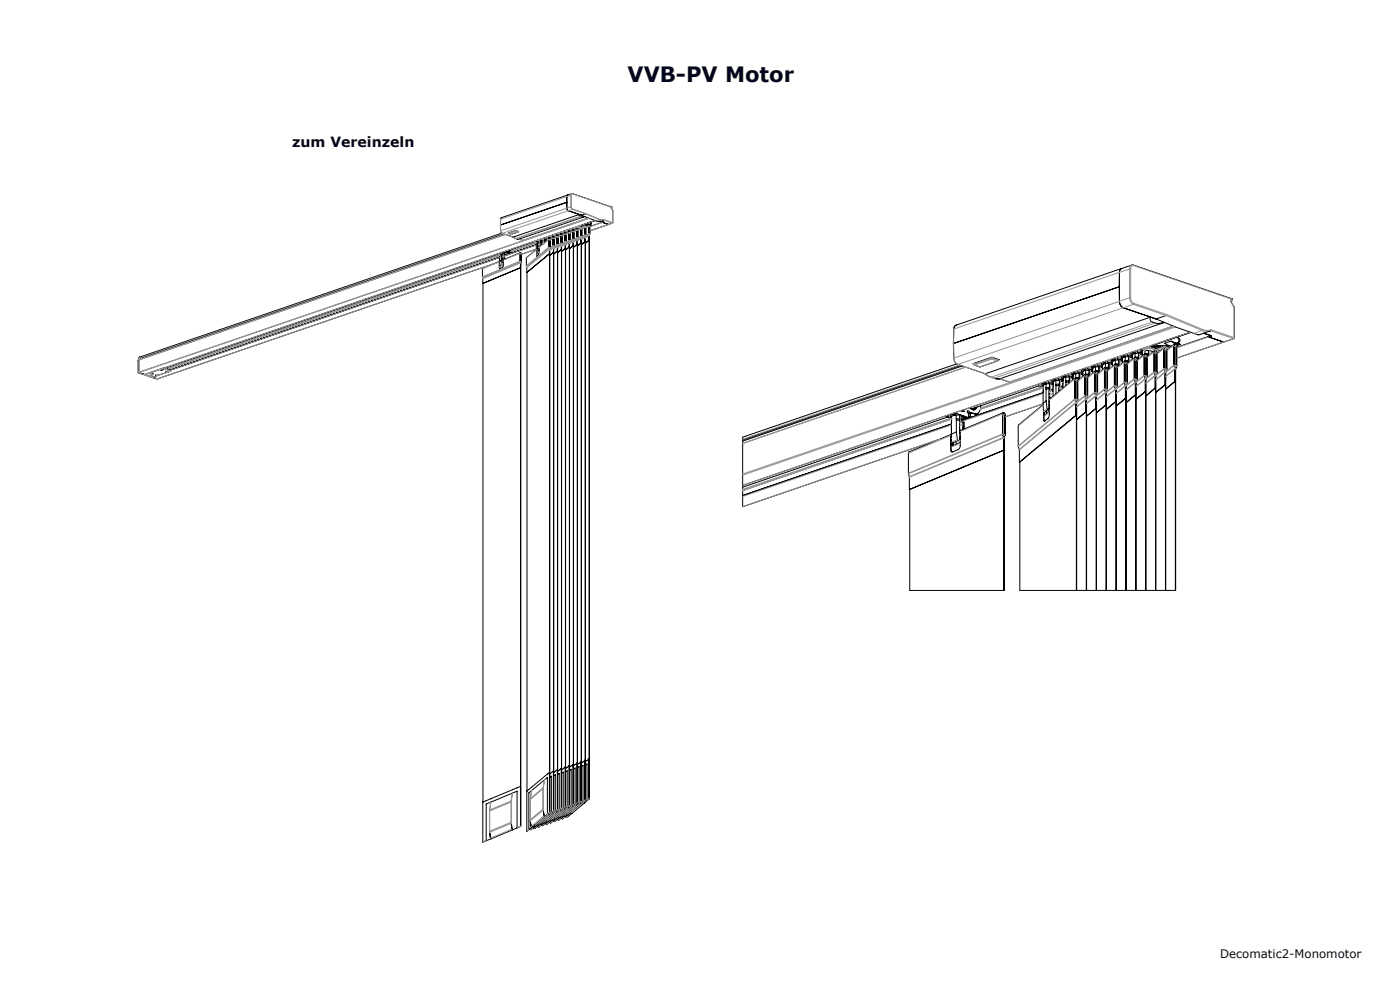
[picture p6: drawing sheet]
<svg xmlns="http://www.w3.org/2000/svg" width="420mm" height="297mm" viewBox="0 0 420 297" stroke-linecap="round" stroke-linejoin="round" font-family="sans-serif">
<defs><g id="words">
<text font-size="6.3" fill="#03061f" x="188.3" y="24.5">VVB-PV Motor</text>
<text font-size="4.2" fill="#03061f" x="87.7" y="44.1">zum Vereinzeln</text>
<text font-size="3.5" fill="#03061f" x="366" y="287.2">Decomatic2-Monomotor</text>
</g></defs>
<g fill="none" stroke="#000" stroke-width=".3">
<path d="M148.3 79l-101.2 34.6-5.6-1.9v-3.8M149.3 76.1v.1M149.4 76.2h-.1M149.4 76.1h.1M149.4 76.2h.1M149.4 76.2h.2M149.4 76.3l-99.3 33.9M149.6 76v.1M149.6 76.1l.1 .1M149.7 76.2h.1M149.9 78.4l.1 2M149.9 78.4h.1"/>
<path d="M149.9 78.8v.1M149.9 76.3v-.1v2.2M149.9 76.5l-99.2 34M150 75.8v.1M150 75.9l.2 .1M150 75.9l-.4 .2M150.1 79.3v.4M150.1 67.5l.1 1.8 .2 .5 3.5 1.3M150.2 67.4h.1M150.1 67.5h.1M150.2 75.8v.2M150.3 75.8h.1"/>
<path d="M150.3 75.9h.2l-.3 .1M150.3 75.8v.1M150.4 65.2l-.2 .5-.1 1.8M150.5 65.2l-.3 .5M150.5 76.5h.4v.1M150.5 76v.5M150.5 76.5v.1M150.5 75.8h-.2M150.5 75.8l1.5 .5M150.5 75.7v.1M150.5 78.1l-5.7 2.4v4.4M150.5 78.1l.1 .9h.2"/>
<path d="M150.5 76.6h.4M150.5 76.6v1.5M150.5 79.2v.3M150.5 69.9l-108.8 37.2v.2M150.9 79h-.1M150.9 76.6v2.4M150.9 78h.1M150.9 79h.1M150.9 77.7l.1 .2M150.9 76v.7l.4 .1M150.9 78.5h.1M150.9 79.3l-1.1 .6"/>
<path d="M150.9 78.9v.1M150.9 78.9h.1M151 76.8l-.1 2.2M151 76.7h.1M151 76.7v.1M151 70.1l-109.1 37.3M151 76.8h.1M151 76.8l.3 .2-.1 .7M151.1 75.5l.3 .1M151.1 76.2l-.5-.2-.6 .1-.1 .3-.6-.2M151.1 76.2v.6l9.8-3.4-9.2 3.1M151.2 75.4l-.1 .1"/>
<path d="M151.2 75.5h-.1M151.2 75.5l.2 .1M151.2 70.1l-109.3 37.4M151.2 75.4l.2 .2M151.2 75.4h.1M151.2 77.7v.1M151.2 77.7h.1M151.2 76.6l-.1 .1M151.3 76.8l.1 .9M151.4 76.2l-.3 .2M151.4 76.2l-.3 .3M151.4 76.2h-.3"/>
<path d="M151.4 77.6v.1M151.4 77.7h.1M151.6 76.3l.1 .2M151.6 76.3h.1M151.7 76.5l-.6 .1M151.7 76.3v.2M151.7 76.4h.1M151.7 76.3l.3 .1M152 76.3v.1M152 75.8v.1M152 75.9h.1M152 75.8h.1"/>
<path d="M152.1 75.9v.4l-.1-.2M152.1 75.9h-.1M152.2 75.8l-.1 .2M152.6 69.8v.1M152.6 75.4h-.1M152.7 75.3l-.1 .1M152.8 75.1l-.6 .2M152.8 75.9h-.8M152.8 75.1l-.3 .3M152.9 75.9l-.9-.2v.7M152.9 75.9h-.1M153 75.1a.46 .46 0 0 1-.4 .3 .46 .46 0 0 1-.5-.3h.6"/>
<path d="M153 75.9h-.1M153.4 74.9l-.1 .7-.4 .3M153.9 71.1l.7 .4 1.1 .2M153.9 71.1h.1M153.9 71.1l19.9-6.8v.4l.2 .2h1.4l-19.7 6.8M155 71.6l.7 .1M155.5 69.4l-2.2 .8-.7-.3M155.5 69.4l-.8-.3-2.1 .8M155.5 69.3v.1M155.7 71.7h.1M156.1 75.7l-5.1 2.2-.1 2-1 .5-.1-2.1 .1 1.1 .9-.3M156.1 78.8l.1 168.8"/>
<path d="M156.2 78.7v.1M156.3 78.4l-.1 .4M156.3 78.4h.1M156.3 76l-.2-.2 .1 2.9M156.3 76v2.4M156.3 76l-.2-.2v2.9M156.3 78.4l-.1 169.2M160.3 72.3v.2M160.4 72.5l-8.1 2.8M160.6 72.3l-.3 .2M160.6 72.2v.1M160.9 74.6l.1 1.1"/>
<path d="M160.9 74.7l-4.6 1.5M160.9 74.8l-3 2.5 .1 4.4M160.9 72.7l-7.5 2.6M160.9 72.4v.2M160.9 72.4v2.2M161 75.7l.1 1M161 72.4h-.1M161 75.7l.1 1.1M161 72.1v.1M161 72.2l-.4 .1M161 72.2h.2M161.2 72v.2"/>
<path d="M161.2 72.3v.5M161.2 72.8v.1M161.2 74.3l.2 .9 .2 .1M161.2 72.9v1.4M161.2 74.3l-.3 .3M161.3 75.5v.4M161.3 75.5v.3M161.3 72v.1M161.4 72.1h.1M161.4 72.1l-.2 .1M161.4 71.9v.2M161.5 72.1l.6 .2"/>
<path d="M161.5 71.9v.2M161.6 75.3l-.6 .4M161.6 72.9v3.2l-.5 .6M161.6 75.2v.1M161.6 72.9h-.4M161.6 73.4l.1 .2M161.6 74.8h.1M161.6 74l.1 .1M161.6 73.8h.1M161.6 75.6l-.6 .6M161.6 75.4v.2M161.6 75.2h.1"/>
<path d="M161.6 74.2h.1M161.6 72.7l-.4 .1M161.6 72.3v.4M161.6 72.7v.2M161.7 73.8l.1 .2M161.7 72.3v.8M161.7 74.1l-.1 .1M161.7 73.1l-.1 .1M161.7 73.1h.1M161.8 72.9l.3 .1M161.8 71.9l-.3 .2M161.8 71.8v.1"/>
<path d="M161.8 73.1h.1M161.8 73.1l.3 .1M161.9 72.3v.1M161.9 72.3h.1M161.9 72.4h.2M162 72.3a.73 .73 0 0 0-1.1 .4l-.6-.2M162 72.3l-.1 .1M162.1 72v.2M162.2 72l-.1 1.8M162.2 71.7v.1M162.2 71.8l-.4 .1M162.2 71.8h.1"/>
<path d="M162.3 71.6v.2M162.4 71.9v.4M162.4 72.3v.2M162.4 72.5v1M162.5 71.6v.1M162.5 71.7l.1 .1M162.6 71.8h-.3M162.6 71.8h.1M162.6 71.7h-.1M162.6 71.7h.1M162.6 71.5v.2M162.7 71.5v.2"/>
<path d="M162.8 72.5h-.4M162.8 72.5v.7M162.8 73l.1 .1M162.8 72.3h-.4M162.8 71.8v.5M162.8 72.3v.2M162.9 71.8v.8M162.9 72.5h.1M162.9 72.6l-.1 .2M162.9 72.6h.1M162.9 72.5l.4 .1M163 71.5l-.3 .2"/>
<path d="M163 71.4v.1M163 72.6h.1M163 72.6l.3 .2M163.1 71.9h.1M163.1 71.9l.2 .1M163.1 71.9l-1 .1v.2M163.2 71.9h-.1M163.3 71.7v1.1M163.3 71.6v.2M163.3 71.6v.1M163.4 71.5l-.1 .1M163.4 71.3v.1"/>
<path d="M163.4 71.4l-.4 .1M163.4 71.4h.1M163.5 71.2v.2M163.6 71.9h.4v.2M163.6 71.5v.4M163.6 71.9v.2M163.6 72.1v.4M163.7 71.2v.1M163.7 71.3h.1M163.7 71.3l-.2 .1M163.8 71.3h-.1M163.8 71.3h.1"/>
<path d="M163.8 71.1v.2M163.9 71.3l.6 .2M163.9 71.1v.2M164 72.1h-.4M164 72.1v.1M164 71.2l-.1 .1M164.1 71.2h.1M164.1 71.4v.7M164.2 71.1l-.1 .1M164.2 71v.1M164.2 71.5h.1M164.3 71.5l.2 .1"/>
<path d="M164.3 71.5h.1a.73 .73 0 0 0-1.1 .3l-.6-.1M164.5 71.2v.6M164.6 71.1l-.1 .1M164.6 71l-.4 .1M164.6 71h.1M164.6 70.9v.1M164.7 71.7l.2 2.9M164.7 71.7l.2-.2 .2 .2v2.4M164.7 70.8v.2M164.7 71.7l.1 2.6M164.7 71.7h.3v2.4M164.8 71.1l-.1 .5-3 2.5"/>
<path d="M164.8 74.6l.1 168.8M164.8 76h.1M164.8 76l-6.8 5.7M164.8 71.5h.4v.2M164.9 76l-6.8 5.7M164.9 74.5v.1M164.9 70.7v.2M164.9 74.6v168.8M164.9 70.9l.1 .1M164.9 74.5h.1M165 71h-.3M165 71h.1"/>
<path d="M165 74.2l-.1 .3M165 70.9h-.1M165 70.7v.2M165 70.9h.1M165 74.1h.1M165.1 74.1h.1M165.1 70.7v.2M165.1 70.9l.6 .2M165.2 71.7h-.2M165.2 71.7v.1M165.2 70.8h-.1M165.2 70.8h.1"/>
<path d="M165.2 71l.1 .7M165.3 70.7l-.1 .1M165.3 70.6v.1M165.4 71.1h.1M165.5 71.1l.2 .1M165.5 71.1l-1 .1v.2v-.2M165.6 71.1h-.1M165.7 70.8v.2M165.7 70.8v.6M165.7 70.7v.1M165.8 70.5v.1M165.8 70.6l-.5 .1"/>
<path d="M165.8 70.6h.1M165.9 73.8l.1 .4M165.9 70.4v.2M165.9 73.7h.1M165.9 73.7v-2.4l.2-.2 .1 .2v2.5M165.9 73.7l.2 .5M165.9 71.2l-.8 .7M166 70.7v.4M166 74.2l.1 168.8M166 75.6h.1M166 75.6l-1.1 .9M166 71.1h.4v.1"/>
<path d="M166 73.8v.1M166 73.7l-.1-2.4 .2-.1 .1 2.6M166.1 75.6l-1.2 1M166.1 70.3v.2M166.1 70.5h.1M166.2 70.6h-.3M166.2 70.5h.1M166.2 73.8l-.2 169.2M166.2 70.3v.2M166.2 70.5h-.1M166.3 70.3v.2M166.4 71.2l-.2 .1"/>
<path d="M166.4 71.2v.2M166.4 70.6l.1 .7M166.5 70.3l-.2 .1M166.5 70.2v.1M166.6 70.7h.1M166.6 70.6v.1M166.7 70.7l.1 .1M166.7 70.7h.1a.73 .73 0 0 0-1.1 .3M166.8 70.4v.2M166.9 70.4l-.1 .6M166.9 70.3v.1M167 70v.1"/>
<path d="M167 70.1l-.5 .2M167 70.1l.1 .1M167.1 73.4l.1 .4M167.1 70v.2M167.1 70.9l.1 2.6M167.1 70.9h.3M167.1 70.9v2.4M167.1 70.8l-.9 .7M167.2 70.3v.4M167.2 73.8h.1M167.2 75.2l-1.1 1M167.2 73.8v1.4"/>
<path d="M167.2 75.2l-1.1 .9M167.2 70.7h.4v.1M167.2 73.8l.1 168.8M167.3 73.7v.1M167.3 69.9v.2M167.3 70.1h.1M167.3 75.8l1.1-1zM167.3 70.1l-.2 .1M167.4 73.4l-.2 169.3v-12M167.4 69.9v.2M167.4 70.1h-.1M167.4 70.1h.1"/>
<path d="M167.4 73.3h.1M167.4 70.9v2.4M167.4 70.9l-.3-.1v2.6M167.4 73.3v.1M167.5 70.1l.5 .2M167.5 69.9v.2M167.6 70.8h-.2M167.6 70.8v.2M167.6 70.2v.7M167.6 70.9h.1M167.7 69.9l-.2 .1M167.7 69.8v.1"/>
<path d="M167.8 70.3h.1M167.8 70.2v.1M167.8 70.3l.2 .1M168 70.3a.73 .73 0 0 0-1.2 .3l-.5-.1M168 70.3h-.2M168 70v.1M168.1 69.9l-.1 .7M168.1 69.6v.1M168.1 69.7l-.4 .2M168.1 69.7l.2 .1M168.3 69.6v.2M168.3 70.5l.1 2.4"/>
<path d="M168.3 70.5h.3M168.3 70.5v2.4M168.3 72.9h.1M168.3 72.9l.1 .4M168.3 70.3l-.9 .8M168.4 69.9v.4M168.4 73l-.1 .1M168.4 73.4l.1 168.8M168.5 73.3l-.1 .1M168.5 69.5v.2M168.5 69.7h.1M168.5 69.7l-.2 .1"/>
<path d="M168.6 73l-.1 .3M168.6 69.5v.2M168.6 69.7h-.1M168.6 69.7h.1M168.6 70.5v2.5M168.6 73l-.1 .4M168.6 70.5l-.3-.1 .1 4.4M168.7 69.5v.2M168.7 70.4h-.1M168.7 70.4v.2M168.8 70.3h-.4M168.8 69.8v.5"/>
<path d="M168.8 70.3l-.1 .1M168.8 69.8v.7M168.8 70.5h.1M168.9 69.5l-.2 .1M168.9 69.4v.1M169 69.8v.1M169 69.9l.2 .1M169 69.9h.2a.73 .73 0 0 0-1.2 .3M169.2 69.6v.1M169.3 69.5l-.1 .7M169.3 69.2v.1M169.3 69.3l-.4 .2"/>
<path d="M169.3 69.3l.2 .1M169.5 69.2v.2M169.5 70.1l.1 2.4M169.5 69.9l-.9 .8M169.6 69.4v.5h.4M169.6 72.9v1.5M169.6 74.4l-1.1 1M169.6 74.4l-1.1 .9M169.6 72.9v.1M169.6 72.6l-.1 .1M169.6 73l.1 168.8M169.7 69.1v.2"/>
<path d="M169.7 69.3h.1M169.7 69.3l-.2 .1M169.8 69.1v.2M169.8 69.3h-.1M169.8 69.3h.1M169.8 72.5l-.2 .4M169.8 70.1l-.3-.1 .1 2.9M169.8 70.1v2.4M169.8 72.5l-.1 .4M169.8 69.3l.6 .1M169.9 70h-.1M169.9 70v.2"/>
<path d="M170 69.4v.5M170 69.9l-.1 .1M170 69.4v.7M170 70.1h.1M170 60.6l.1-1.8 .2-.4-.2 .5v3.5M170 60.6h.1M170 60.6l-19.8 6.8M170 60.6v1.8M170 62.4l.4 .7 4.1 1.4M170.1 62.4l.4 .8M170.1 69.1l-.3 .1M170.1 69v.1"/>
<path d="M170.2 69.5h.1M170.2 69.4v.1M170.2 69.5l.2 .1M170.3 69.4l-1 .1-.1 .3-.5-.1M170.4 69.5h-.2M170.4 69.2v.6M170.5 69.1l-.1 .1M170.5 68.8v.1M170.5 68.9l-.4 .2M170.5 68.9l.2 .1M170.6 69.7l.2 4.3M170.6 69.7l.2-.2 .2 .2v2.4"/>
<path d="M170.7 68.8v.2M170.7 69.7v2.6M170.7 72.1l.1-2.6v3M170.7 69.5l-.9 .8M170.7 69l.1 .5h.4M170.8 74h.1M170.8 74l-1.1 .9M170.8 72.5l.1 168.9M170.8 68.7v.2M170.9 68.9h.1M170.9 72.5h.1M170.9 68.9l-.2 .1"/>
<path d="M171 68.7v.1M171 68.8l-.1 .1M171 68.8h.1M171 72.2l-.1 .3M171 72.1h.1M171 68.6v.2M171.1 69.6h-.1M171.1 69.6v.2M171.1 68.8h-.1M171.2 68.8h.1M171.2 69v.5M171.2 69.5l-.1 .1"/>
<path d="M171.2 69v.7M171.2 69.7h.1M171.3 68.8h.1M171.3 68.7v.1M171.3 68.6v.1M171.4 69.1h.1M171.4 69v.1M171.4 69.1l.2 .1M171.4 69.1h.1a.73 .73 0 0 0-1.1 .3v-.3M171.6 68.7v.2M171.6 68.8v.6M171.7 68.7l-.1 .1"/>
<path d="M171.7 68.5l-.4 .2M171.7 68.5l.1 .1M171.7 68.4v.1M171.8 71.7h.1M171.8 69.3l.2-.2 .2 .2-.1 2.8M171.8 69.3l.1 2.4M171.8 71.7l.2 .4M171.8 68.4v.2M171.9 69.3h.2l-.1 2.8M171.9 71.7h.1M171.9 69.3l.1 2.4M171.9 69.1l-.9 .8"/>
<path d="M171.9 68.6v.5M172 72.1v168.9M172 73.6h.1M172 73.6l-1.1 .9M172 69.1h.3v.1M172 71.8l-.1 .1M172 72.1h.1M172 68.3v.2M172 68.5h.1M172.1 72.1l-.1 168.9M172.1 68.5l-.3 .1M172.1 68.5h.1"/>
<path d="M172.1 68.3v.1M172.1 68.4l-.1 .1M172.1 68.4h.1M172.2 68.2v.2M172.3 69.2h-.1M172.3 69.2v.1M172.3 68.4h-.1M172.4 68.4h.1M172.4 68.6v.7M172.5 68.3l-.1 .1M172.5 68.2v.1M172.6 68.7h.1"/>
<path d="M172.6 68.6v.1M172.6 68.7l.2 .1M172.6 68.7h.1a.73 .73 0 0 0-1.1 .3l-.6-.2M172.8 68.3v.2M172.8 68.3v.7M172.9 68.3h-.1M172.9 68v.2l.6 .1M172.9 68.1l-.4 .2M173 68.8l.2 2.9M173 68.8l.2-.1 .2 .2-.2 171.7M173 68.2l-.3 .2 .1 .2-.6-.2M173 68.9l.1 2.6"/>
<path d="M173 68.9h.3v2.4M173.1 68.7l-.9 .7M173.1 68.3v.4M173.1 71.7h.1M173.1 71.7l.1 168.9M173.1 73.2h.1M173.2 68.7h.3v.1M173.2 73.2l-1.2 .9M173.2 71.7h.1M173.2 73.7l1.2-.9zM173.3 71.4l-.1 .3M173.3 71.3h.1"/>
<path d="M173.5 68.8h-.1M173.5 68.8v.1M173.5 68.3l.6 .1M173.6 68.3v.6M173.9 67.8l.5 .2M173.9 67.7h1M173.9 67.7v.1M174 68.4v.1M174.2 70.8l.1 2M174.2 68.4l.2-.1 .2 .2M174.2 68.4v2.5M174.2 68.5l.2 2.4"/>
<path d="M174.2 68.4l.3 .1M174.2 70.9h.1M174.2 70.9l.2 .3M174.2 68.3l-.8 .7M174.3 67.8l.4 .1zM174.4 71.2v.1M174.4 70.9l-.1 .2M174.4 71.3v168.9M174.4 71.3h.1M174.5 68l.4 .3M174.5 70.9l-.1 .4M174.5 68.5v2.4"/>
<path d="M174.5 71l-.1 169.2-.1-12M174.6 68.6h.1M174.9 67.7l-1 .1M174.9 67.7h.1M175 67.7l.4 .1M175.4 70.5l.2 .4M175.4 68.1l.1 2.6M175.4 68l.3 .1M175.4 68v2.5M175.4 67.8l-1 .2M175.4 67.7v.1M175.4 67.9l-.8 .7"/>
<path d="M175.5 67.7l.6 .2M175.5 70.8v1.6M175.5 72.4l-1.1 .9M175.6 70.9v168.9M175.6 67.7h.1M175.6 67.1h.1M175.7 70.5l-.1 .4M175.7 70.5h.1M175.7 68.1v2.4M175.7 64l-1.3 .5 5.1 1.9 1.4-.5M175.7 68.1l-.3-.1v2.5M175.7 70.5v.1"/>
<path d="M176 67.7h-1.1M176.1 67.7h-.5M176.2 67.2l-.7 .2 .8 .4M176.2 67.2l1.1 .3M176.2 67.2l1.1 .3-.4 .2M176.5 65.4l-19.6 6.7-1.2-.4M176.6 67.7l.1 2.6M176.6 67.6l.3 .1M176.6 67.6l.1 2.8M176.6 67.5l-.9 .7M176.7 70.4v1.6l-1.1 .9M176.7 70.4v.1"/>
<path d="M176.7 70.5l.1 168.9M176.9 67.7l-.1 2.8M176.9 66.7a.36 .36 0 0 1 .3 .3 .36 .36 0 0 1-.3 .4M176.9 66.7l-3 1M176.9 66.6v.1M176.9 67.7l-.3-.1 .1 2.8M177 66.7l.3 .3-.3 .4M177 66.6v.1M177.3 67l-.1 .1M177.3 67.5h.1M177.3 66.5h.1M178.5 66.1l-129.4 44.2"/>
<path d="M178.6 66.1l-1.6 .6M180.2 66.2l.9 .3-.4 .1M180.7 66.6h.1M181 65.9l-.4 .1M181.1 65.8l-.1 .1M181.1 66.5h.1M182.5 67.3l-1.8-.7-3.8 1.3M182.6 67.3h.1M183.4 62.1v.3M183.4 62.4h.1M183.4 62.4l.4 .7M183.5 62.1l.1 .1"/>
<path d="M183.5 62.1l-11.9-4.1-21.1 7.2M183.5 62.1h.1M183.6 62.2l-.2 .1M183.8 63.1h.1M183.8 63.1v3.7l-6.9 2.4M340.1 79.5l-.6-.1-52.7 18-.4 .4-.2 .8M340.1 79.5l29.5 10M109.3 89.8h.1M109.8 89.6l-.5 .2M144.8 84.9h.1M144.9 84.9v155.5M156.1 80.2h.1"/>
<path d="M156.1 80.2l-11.3 4.7M156.2 80.2l-11.3 4.7M158 81.7h.1M158.1 81.7v155.4M286.8 97.5l-.5 .4-.2 .6-.1 4.5M335.8 85.9v.1M335.8 85.9l-49.7 17M335.8 85.9v4.4M335.8 90.3a2.11 2.11 0 0 0 1.2 1.9l10 3.5M336.5 80.5l-.5 .3-.2 .8v8.7M336.5 80.5l-.5 .3-.2 .5v4.6M349.3 96.6a3.9 3.9 0 0 1-4.2-.6l.1-1-49.6 17"/>
<path d="M349.3 96.6l-49.3 16.9M350 94.3l-.2 .3-3 1 5.8 2.4 5.5 1.9a1.86 1.86 0 0 0 1.8 .4l3.2-1.1M352 97.7l-49.1 16.8-3-1M357.1 99.6l-134.3 45.9M357.3 99.6l-4.1 1.4M361.1 99.9l2.3 .7M361.1 99.9l2.3 .7-10.4 3.5M363.3 98.8v.1a.76 .76 0 0 1-1 .4l-.2 .1M369.2 89.6v.7M369.2 90.3h.1M369.2 90.3l1.1 1.8M369.6 89.5l.1 .5-.5 .2"/>
<path d="M369.6 89.5l.1 .2M370.3 92.1l-.1 9.3-17.2 5.9M370.3 92.1h-.1M41.6 107.9v3.7l1.8 .6M41.6 107.9h-.1M41.6 107.9h.1M41.7 107.3h.1M41.7 107.3l.2 .1M41.9 107.4v.1M41.9 107l.1 .5-.4 .4M41.9 107.5l-.5 .4M43.3 112.3l.1 .1"/>
<path d="M43.3 112.3h.1M44.6 112.7v.1M44.6 112.7h.1M44.8 111.8l-1.5 .5M44.8 111.8h.1M44.8 111.8l1.1 .4M45.1 111.8h.1M45.1 111.8l.1 .1M45.1 111.9l.3 .1M45.2 111.9h-.1M45.2 111.9h.1M45.2 111.8v.1"/>
<path d="M45.6 111.7l-.5 .1M45.6 111.7l.3 .1-.5 .2M45.6 111.7h.1M45.6 111.7l-.2 .3M45.8 113.1l1.4 .5M45.8 112.2l-1.4 .5M47 112.5h.1M47.1 112.3h.1M47.1 112.4l-.1 .1M47.1 112.4h.1M47.2 112.5h.1M47.3 112.3h-.2"/>
<path d="M47.4 112.3l-.2 .1M47.4 112.3v.1M47.4 112.4h.1M47.4 112.4h-.7l.3 .1M47.5 112.4h.1M47.5 112.4l-.3 .1M48.2 110.8h.1M48.3 110.8l.2 .1M48.3 110.7v.1M48.5 110.7h.1M48.5 110.7l-.3 .1M48.5 110.7v.2"/>
<path d="M48.5 110.7h.2M48.7 110.7l.3 .1-.5 .1M48.7 110.7l-.2 .1M49.2 110.3v.1M49.3 110.3v.1M49.6 110.2v.3l-.7-.2-4.1 1.5M49.7 110.1l1 .3M50.1 111.3h.1M50.1 111.3h.4M50.1 111.5h.1M50.2 111.2v.1M50.2 111.2l-.1 .3"/>
<path d="M50.3 111.2l.3 .2M50.3 111.2l-.5 .2 .3 .1M50.4 111.2h-.2M50.4 110.3l.1 .1M50.4 110.3h.1M50.5 110.4h.1M50.5 111.3h.1M50.6 111.4l-.5 .1M50.6 111.4h.1M50.7 110.4v.5M50.7 110.9l.5 .2M50.9 111l99-33.9-99 33.9"/>
<path d="M51.2 111.1h.1M51.2 111.1l-5.6 2M286 103l.1 4.5 .7 1.4 8.7 3.1M286.1 102.9l-.1 .1M287 109.1l-64.2 21.9v20.9l58.7-20.1M288.1 109.5l-65.3 22.3M288.7 109.7l-65.9 22.5M295.5 112a6.6 6.6 0 0 0 4.5 1.5M295.5 112h.1M295.6 112h.1M298.2 113.4l1.8 .1M299.4 108l-.1 .2-5.3 1.8-1.7-.6-.2-.5"/>
<path d="M299.4 107.9l.3-.1-2.1-.7-5.7 1.9 .2 .1M299.4 107.7v.3M300 113.5h.1M311.6 115.1v.5l1.4 .5M311.7 115.6l-20.2 6.9M312.2 115.2l.3 .1-.2 .2h-.7M312.2 114.9v.3M312.9 117.7l-23 7.9M312.9 117.7l-24.3 8.4M313 116.2l-18.9 6.4M313 115.3v.5M313.2 115.3l-.2 .2-.1 5.4"/>
<path d="M313.2 114.8l-1 .4M313.2 114.8l.4 .1M313.2 114.5v.3M313.6 114.4v.5M313.8 115.1v1.1M313.8 116.2v.4M313.8 116.6v3.6M314.1 114.3v.4M314.1 114.7l.2 .1-.7 .1M314.3 114.6l-.2 .1M314.3 114.6h.2M314.3 114.2v.4"/>
<path d="M314.5 114.6l1.4 .5M314.5 114.1v.5M314.7 116.5l-.9 .1M314.7 116.5v5.9M314.8 117.8l.2 .3-.2 .2M314.8 119.3l.2 .2M314.8 118.8l.5 .5M314.8 119.8h.1M314.8 116.1l-1 .1M314.8 116.1l-.1 .4M314.8 115v1.1M314.9 118.2l-.1 .1"/>
<path d="M314.9 115l.1 1.6M315 117l-.2 .4v7.1l-.3 .8-1 .9a.39 .39 0 0 1-.4-.2 .39 .39 0 0 1 0-.4v-2.1M315 117l.9 .3M315 116.6l.9 .2M315 116.6v.4M315.2 114.1l.3 .2-.3 .2h-.7M315.2 113.9v.2M315.4 115l.1 .2M315.5 115.2l.4 .2M315.5 115.2l.3-.1-1.6-.1a1.32 1.32 0 0 0-1.5 .7l.3 .3M315.9 114.3v.5M316.1 114.2l-.2 .3v4.3"/>
<path d="M316.2 113.8l-1 .3M316.2 113.8l.4 .1M316.2 113.5v.3M316.6 113.4v.5M316.8 114.1v1.1M316.8 115.2v.4M316.8 115.6v2.5M317 113.2v.5M317.3 113.6l-.3 .1 .3 .1-.7 .1M317.3 113.6h.2M317.3 113.2v.4M317.5 113.6l1.4 .4"/>
<path d="M317.5 113.1v.5M317.7 115.5l-.9 .1M317.7 115.5v1.8M317.8 116.8l.1 .3M317.8 115.1l-1 .1M317.8 114v1.1M317.8 115.1l-.1 .4M317.9 114l.1 1.6M318 116l-.2 .3v.9M318 116l.9 .3M318 115.6l.9 .2M318 115.6v.4"/>
<path d="M318.1 113.1l.4 .1-.3 .3h-.7M318.1 112.9v.2M318.4 114v.2M318.4 114.2l.5 .2M318.4 114.2l.4-.1-1.6-.1a1.32 1.32 0 0 0-1.5 .7l.2 .3M318.9 113.3v.5M319.1 113.2l-.2 .3v2.8M319.2 112.8l-1.1 .3M319.2 112.8l.3 .1M319.2 112.5v.3M319.5 112.4v.5M319.7 113v1.2"/>
<path d="M319.7 114.2l.1 .4M319.8 114.6v1M320 112.2v.5M320 112.6h.1M320 112.7l.3 .1-.8 .1M320.3 112.6h-.3M320.3 112.6h.2M320.3 112.1v.5M320.5 112.6l1.4 .4M320.5 112.1v.5M320.7 114.5l-.9 .1M320.7 114.5v.3"/>
<path d="M320.8 114.1l-1.1 .1M320.8 114.1l-.1 .4M320.8 113v1.1M320.9 113v1.6M321.1 112.1l.4 .1-.3 .3h-.7M321.1 111.9v.2M321.3 113l.1 .2M321.4 113.2l.5 .1M321.4 113.2l.4-.1-1.6-.1a1.32 1.32 0 0 0-1.5 .7l.2 .3M321.9 112.3v.5M322.1 112.2l-.2 .3v1.3M322.2 111.8l-1.1 .3"/>
<path d="M322.2 111.8l.3 .1M322.2 111.5v.3M322.5 111.4v.5M322.5 113.6l.3 .4v5.7M322.5 113.6a.37 .37 0 0 1 .4-.3 .37 .37 0 0 1 .4 .4v6l-.4 1.1M322.5 113.6v6l.4 1.2M322.6 113.3l-7.8 6.6M322.7 112v1.2M322.8 119.8l-.1 .4M323 111.2v.4M323.2 111.5l-.2 .1 .2 .2-.7 .1M323.2 111.1v.4"/>
<path d="M323.2 111.5h.2M323.4 111.5l1.4 .5M323.4 111.1v.4M323.6 113.5h-.3M323.6 113.5v.3M323.7 113.1l-.9 .1M323.7 113.1l-.1 .4M323.7 111.9v1.2M323.8 111.9l.1 1.7M324.1 111.1l.3 .1-.3 .3h-.7M324.1 110.8v.3M324.3 112l.1 .2"/>
<path d="M324.4 112.2l.4 .1M324.4 112.2l.3-.1-1.6-.1a1.33 1.33 0 0 0-1.5 .7l.3 .2M324.8 111.3v.5M325.1 111.2l-.3 .3v1.3M325.1 110.7l-1 .4M325.1 110.7l.4 .2M325.1 110.5v.2M325.5 110.4v.5M325.5 112.6l.3 .4v5.7M325.5 112.2l-2.2 1.9M325.7 111v1.2M325.8 118.8l-.2 .4"/>
<path d="M326 110.2v.4M326 110.6h.1M326 110.7h.2l-.7 .2M326.2 110.5l-.2 .1M326.2 110.5h.2M326.2 110.1v.4M326.4 110.5l1.4 .5M326.4 110v.5M326.6 112.5h-.3M326.6 112.5v.3M326.7 112.1l-.9 .1M326.7 112.1l-.1 .4"/>
<path d="M326.7 110.9v1.2M326.8 110.9l.1 1.7M327 110.1l.4 .1-.3 .2-.7 .1M327 109.8v.3M327.3 111v.2M327.3 111.2l.5 .1M327.3 111.2l.4-.1-1.6-.2a1.32 1.32 0 0 0-1.5 .8l.2 .2M327.8 110.3v.4M328 110.2l-.2 .2v1.4M328.1 109.7l-1.1 .4M328.1 109.7l.3 .1M328.1 109.5v.2"/>
<path d="M328.4 109.3v.5M328.5 111.6l.3 .4v5.7M328.5 111.2l-2.2 1.8M328.6 110v1.2M328.8 117.8l-.2 .3M328.9 109.2v.4M329 109.6l.2 .1-.8 .1M329.2 109.1v.4M329.2 109.5l-.2 .1M329.2 109.5h.2M329.4 109.5l1.4 .5M329.4 109v.5"/>
<path d="M329.6 111.5h-.4M329.6 111.5v.3M329.7 111.1h-1M329.7 111.1l-.1 .4M329.7 109.9v1.2M329.8 109.9v1.7M330 109.1l.4 .1-.3 .2h-.7M330 108.8v.3M330.2 109.9l.1 .3M330.3 110.2l.5 .1M330.3 110.2l.4-.2-1.6-.1a1.32 1.32 0 0 0-1.5 .8l.2 .2M330.8 109.2v.5"/>
<path d="M331 109.2l-.2 .2v1.4M331.1 108.7l-1.1 .4M331.1 108.7l.3 .1M331.1 108.4v.3M331.4 108.3v.5M331.5 110.6l.2 .3 .1 5.8M331.5 110.2l-2.2 1.8M331.5 110.3h.4l.3 .4v6l-.4 1-.4-1.1zM331.6 109v1.1M331.7 116.8l-.1 .3M331.8 117.7v59.3M331.9 108.2v.4"/>
<path d="M331.9 108.6h.1M331.9 108.6l.2 .1-.7 .1M332.1 108.1v.4M332.1 108.5l-.2 .1M332.1 108.5h.3M332.4 108.5l1.3 .5M332.4 108v.5M332.6 110.4l-.4 .1M332.6 110.4v.4M332.6 110.1h-.9M332.6 110.1v.3M332.6 108.9v1.2"/>
<path d="M332.7 108.9l.1 1.6M333 108l.3 .2-.3 .2h-.6M333 107.8v.2M333.2 108.9l.1 .2M333.3 109.1l.4 .2M333.3 109.1l.3-.1-1.6-.1a1.32 1.32 0 0 0-1.4 .7l.2 .3M333.7 108.2v.5M334 108.1l-.3 .3v1.4M334 107.7l-1 .3M334 107.7l.4 .1M334 107.4v.3M334.4 107.3v.5"/>
<path d="M334.4 109.6l.3 .3v5.8M334.4 109.2l-2.1 1.8M334.6 108v1.1M334.7 115.8l-.2 .3M334.9 107.1v.5M334.9 107.6l.2 .1-.7 .1M335.1 107.1v.4M335.1 107.5l-.2 .1M335.1 107.5h.2M335.3 107.5l1.4 .5M335.3 107v.5M335.5 109.4h-.3"/>
<path d="M335.5 109.4v.4M335.6 109l-.9 .1M335.6 109l-.1 .4M335.6 107.9v1.1M335.7 107.9l.1 1.6M336 107l.3 .2-.3 .2h-.7M336 106.8v.2M336.2 107.9l.1 .2M336.3 108.1l.4 .2M336.3 108.1l.3-.1-1.6-.1a1.33 1.33 0 0 0-1.5 .7l.2 .3M336.7 107.2v.5M336.8 107.2l-.1 1.6"/>
<path d="M336.9 107.1l-.1 .1M337 106.7l-1 .3M337 106.7l.3 .1M337 106.4v.3M337.3 106.3v.5M337.4 108.6l.3 .3v5.8M337.4 108.2l-2.2 1.8M337.5 108.3l.4-.1 .2 .4v6l-.4 1.1-.3-1.2zM337.6 107v1.1M337.6 119.4v-3.7l-.3-1.2v-6a.47 .47 0 0 1 .5-.4 .47 .47 0 0 1 .4 .5v6.1l-.4 1v61.3M337.6 119.4l-2.7 2.3M337.6 119.4l-2.7 2.2"/>
<path d="M337.7 114.8l-.2 .3M337.7 115.7l.1 61.3M337.8 106.1v.5M337.9 106.5h.1M337.9 106.6l.2 .1-.8 .1M338.1 106v.5M338.1 106.5h-.2M338.1 106.5h.2M338.3 106.5l1.4 .4M338.3 106v.5M338.5 108.4h-.3M338.5 108.4v.3"/>
<path d="M338.6 108l-.9 .1M338.6 108l-.1 .4M338.6 106.9v1.1M338.7 106.9l.1 1.6M338.9 106l.4 .1-.3 .3h-.7M338.9 105.8v.2M339.1 106.9l.1 .2M339.2 107.1l.5 .2M339.2 107.1l.4-.1-1.6-.1a1.32 1.32 0 0 0-1.5 .7l.2 .3M339.7 106.2v.5M339.9 106.1l-.2 .3v1.3M340 105.7l-1.1 .3"/>
<path d="M340 105.7l.3 .1M340 105.4v.3M340.3 105.3v.5M340.4 107.6l.3 .3v5.7M340.4 107.2l-2.2 1.8M340.5 105.9v1.2M340.6 118.3v-3.7l-.4-1.1v-6a.47 .47 0 0 1 .6-.4 .47 .47 0 0 1 .4 .5v6l-.4 1.1v62.3M340.6 118.3l.1 .1M340.6 118.3l-2.8 2.3M340.7 113.7l-.2 .4M340.7 118.4v-3.8l-.4-1.1v-6a.37 .37 0 0 1 .5-.3 .37 .37 0 0 1 .3 .4v6l-.4 1.1v62.3M340.7 118.4l-2.9 2.3"/>
<path d="M340.8 105.1v.4M340.8 105.5l.3 .2-.8 .1M341.1 105.4l-.3 .1M341.1 105.4h.2M341.1 105v.4M341.3 105.4l1.4 .5M341.3 105v.4M341.5 107.4h-.4M341.5 107.4v.3M341.6 107l-1 .1M341.6 107l-.1 .4M341.6 105.8v1.2"/>
<path d="M341.6 105.8l.1 1.7M341.9 105l.3 .1-.2 .3h-.7M341.9 104.7v.3M342.1 105.9l.1 .2M342.2 106.1l.5 .1M342.2 106.1l.3-.1-1.6-.1a1.32 1.32 0 0 0-1.4 .7l.2 .2M342.7 105.2v.5M342.9 105.1l-.2 .3v1.3M342.9 104.4l.1 .5 1.5 .1M342.9 104.7l-1 .3M343.2 105l-.7 .3 .2 .5M343.3 106.5l.3 .4v5.7"/>
<path d="M343.4 106.2l-2.2 1.8M343.5 105.1v1M343.6 117.3v-3.7l-.4-1.1v-6a.47 .47 0 0 1 .5-.4 .47 .47 0 0 1 .4 .5v6l-.3 1.1v63.3M343.6 117.3h.1M343.6 117.3l-2.8 2.3M343.6 112.7l-.2 .4M343.7 117.3l-.1-3.7-.3-1.1v-6a.37 .37 0 0 1 .4-.3 .37 .37 0 0 1 .3 .4v6l-.3 1.1v63.3M343.7 117.3l-2.9 2.4M344.4 106.4h-.3M344.4 106.4v.3M344.5 106l-.9 .1M344.5 106l-.1 .4"/>
<path d="M344.5 105v1M344.5 105l1.5 .4M344.6 105l.1 1.5M345.4 103.7l.5 .1 2.2-.1M345.4 103.7v-.2v.5M345.7 105.3v.4M346.3 105.5l.3 .4v5.7M346.3 105.1l-2.2 1.9M346.4 105.2h.4l.2 .4v6l-.4 1.1-.3-1.2zM346.4 104a.77 .77 0 0 1 1.1 .1 .77 .77 0 0 1-1.1-.1zM346.5 116.3v-3.7l-.3-1.1v-6a.47 .47 0 0 1 .5-.4 .47 .47 0 0 1 .4 .5v6l-.3 1.1v64.3M346.5 116.3l-2.7 2.4"/>
<path d="M346.5 116.3l-2.7 2.3M346.6 111.7l-.2 .3M346.6 112.7l.1 64.3M346.9 104.4l.1 .5 1 .3M347.1 105.8h.1M348.1 103.7l-2.7 .3M348.1 103.7h1.1M349.2 104.5l.4 .5M349.2 104.5a.37 .37 0 0 1 .5-.4 .37 .37 0 0 1 .3 .5v6l-.4 1.1v65.3M349.2 104.5v6l.4 1.1v3.7M349.2 103.7l-2 .7-1.8-.4M349.2 103.7h.1"/>
<path d="M349.3 104.1l-2.2 1.8M349.3 103.7l1.6 .5M349.5 115.3v-3.7l-.3-1.1v-6.1a.47 .47 0 0 1 .5-.4 .47 .47 0 0 1 .4 .6v6l-.4 1.1v65.3M349.5 115.3h.1M349.5 115.3l-2.7 2.3M349.6 110.7l-.2 .3M349.6 105v5.6M349.6 115.3l-2.8 2.4M349.6 103.7h.1M349.7 102.1h.1M349.7 103.7l1.3 .5M350.7 103.6l-2.6 .1"/>
<path d="M350.9 103.6l-1.2 .1M351.3 102.3l-2 .6 2.2 .9M351.3 102.3l.8 .4 1.8 .5M351.3 102.3l2.7 .9-1 .3 .9-.3M352.2 103.5l.3 .4M352.3 103.1l-2.2 1.8M352.3 103.2h.4l.3 .3v6.1l-.4 1-.4-1.1zM352.5 114.3v-3.7l-.4-1.1v-6.1a.47 .47 0 0 1 .5-.4 .47 .47 0 0 1 .4 .6v6l-.3 1.1v66.3h-46.8v-38.5M352.5 114.3l-2.8 2.3M352.5 109.7l-.1 .3M352.5 103.9v5.7M352.6 110.6v66.4"/>
<path d="M353 101.1a.9 .9 0 0 1 .8 .9 .9 .9 0 0 1-.8 .9M353 101.1l-7.6 2.6M353 100.9v.2M353.2 101a.95 .95 0 0 1 .6 1.5l-.5 .4v-.2M353.2 100.9v.1M353.9 101.8l-.2 .4M353.9 103.2h.1M353.9 103.1v.1M353.9 100.6h.1M362.5 101l4.6 1.5M362.5 100.9v.1M363.4 100.6h.1"/>
<path d="M283.9 124.9l1.6 .5M283.9 124.6v.3M284.1 124.8l-.2 .1M284.2 124.5l-.1 .3M284.2 124.7l-.1 .1M284.2 125l-61.4 21M284.7 124.3l.1 .2M284.8 124.5l.3 .2-.3 .2-.6-.2M285.3 130.5v4.3l.3 .7M285.4 130.3l-.1 .2M285.4 130.3v1.4M285.4 130.2l-12.8 5.3-.1 6.3 .3 1.2v3.7"/>
<path d="M285.4 127.1l-62.6 21.4M285.4 127.1l-62.6 21.5M285.4 130.1l.1 2.8 2.2-.9M285.4 126.6v3.8M285.4 126.6h.1M285.5 125.1v-.3l-.1 1.8M285.5 125.6l-62.7 21.4M285.8 123.9v.3M285.8 124.2l.3 .1M285.8 124.2l-1 .3M285.9 132.7v.8M286 132.7v.8"/>
<path d="M286.1 123.8v.5M286.4 123.9v.1M286.4 123.7v.2M286.4 124l.5 .2-.8 .1M286.4 124h.1M286.9 125.6h1M286.9 124.4v1.2M286.9 125.6v.3M286.9 123.9l-.5 .1M286.9 123.9l3.8 1.3M286.9 123.6v.3M286.9 129.5l.3 2.4h.6"/>
<path d="M286.9 125.9h.9M286.9 125.9v3.6M286.9 129.5l-1.5 .6M286.9 132.3l.1 .8M287.8 125.9v6M287.9 128.7l.3 .4M287.9 124.4v1.2M287.9 125.6l-.1 .3M287.9 130.6v.1M288 124.4l.1 1.7M288.1 132.6l-2.7 1.1-.1 .3M288.1 130.6h-.2"/>
<path d="M288.1 131.5l-.2 .2M288.1 131.7l-.2 .1M288.1 129.2l-.2 .1M288.1 126.4l-.2 .4-.1 5.1M288.1 126.4h.1M288.1 126.1l.9 .3M288.1 126.1v.3M288.2 126.4h.1M288.2 126.4l.6 .5v1.7M288.5 123.1l.7 .2M288.5 123v.1M288.6 124.8v1.4"/>
<path d="M288.6 125.8l.2 .1M288.6 123v.1M288.6 123.1l.6 .2M288.6 123.1h-.1M288.7 122.9l.5 .4M288.8 128.6v.2M288.8 128.6l.1 .1M288.8 125.9l-.2 .1M289 126.4l.2 2.2M289 126.4l.2 2.1M289.2 124.8v.3l-.6 .4M289.2 124.8l.1 .4-.7 .4"/>
<path d="M289.2 124.8l-1.2-.2 .4-.1a3.1 3.1 0 0 0-3.1 .6l.2 .2M289.2 128.5h.1M289.2 128.5v.1M289.9 125.6l-1.1 .3M289.9 125.2v.4M289.9 125.4h.3M289.9 125.2l-.4 .3 .4 .1M289.9 125.2l.8 .1M290.3 123.1a.36 .36 0 0 1 .4 .3 .36 .36 0 0 1-.4 .4zM290.7 124v1.3M290.7 125.2v.1M290.7 124.1h.1"/>
<path d="M290.7 125.2h.1M290.7 124.1l.4 .4v.6l-.1-.4-.3-.1M290.8 123.9l-.1 .1M290.8 123.9v-.4l2.1 .5M290.9 124.1l-.1 .1M291 122.2l.6 .4 .9-.4M291.2 123.9l-.2 .5M292.5 122.6l-.3 .2M292.6 122.1l-.5 .5-.8-.1M292.7 124.1l-1.2-.3-.8 .3M292.8 122.1l-.7 .7M292.9 124l-.2 .1"/>
<path d="M292.9 124.1h-.2M293.1 122a1.14 1.14 0 0 1-1 .9 1.14 1.14 0 0 1-1.2-.7M293.2 124l-.3 .1M294.2 121.6v.6a1.7 1.7 0 0 1-1.3 1.8M301 123.7l-12.8 5.3-.2 5.1-.4 .6-1.8 .7a.53 .53 0 0 1-.6-.7v-4.2l.2-.3M301.1 134.9v-3.7l-.3-1.1v-6.1a.41 .41 0 0 1 .5-.3 .41 .41 0 0 1 .2 .6v6l-.3 1v45.7h-28.3v-30.3M301.1 134.9v.1M301.1 134.9l-28.3 11.8M301.1 135v-3.8l-.3-1.1v-6a.33 .33 0 0 1 .5-.3 .33 .33 0 0 1 .2 .4v6.1l-.3 1v45.7M301.1 135l-28.3 11.7M312.9 120.9l.3 2.7 1.4-1M312.9 121l-11.4 3.9"/>
<path d="M312.9 121.2l-7.4 6.3v6.2l.3 1.1v3.7M313.2 123.6v2.1l.2 .5M313.8 120.2l.3 2.3 .5 .1M313.8 120.2l-.9 .7M313.9 123.1v.9M314 123.1v.9M314.7 122.4l-.1 .2M314.8 122.4h-.1M314.8 121.2h.1M314.8 123.3l-1.6 1.5M314.8 122.9l-.1 .5M314.8 122.4h.1"/>
<path d="M322.8 124.4v-3.7l-.4-1.1v-6a.47 .47 0 0 1 .5-.4 .47 .47 0 0 1 .4 .5v6l-.3 1.1v56.2M322.8 124.4l-17 14.1M322.9 120.8v56.2M325.7 123.4v-3.7l-.3-1.1v-6a.47 .47 0 0 1 .5-.4 .47 .47 0 0 1 .4 .5v6l-.3 1.1v57.2M325.7 123.4h.1M325.7 123.4l-2.7 2.3M325.8 123.4v-3.7l-.3-1.1v-6a.37 .37 0 0 1 .4-.3 .37 .37 0 0 1 .3 .4v6l-.3 1.1v57.2M325.8 123.4l-2.8 2.4M328.7 122.4v-3.7l-.3-1.1v-6.1a.47 .47 0 0 1 .5-.4 .47 .47 0 0 1 .4 .6v6l-.4 1.1v58.2M328.7 122.4h.1M328.7 122.4l-2.7 2.3M328.8 122.4v-3.7l-.3-1.1v-6a.37 .37 0 0 1 .4-.4 .37 .37 0 0 1 .3 .5v6l-.4 1.1v58.2"/>
<path d="M328.8 122.4l-2.8 2.4M331.7 121.4v-3.7l-.4-1.2v-6a.47 .47 0 0 1 .6-.4 .47 .47 0 0 1 .4 .6v6l-.4 1.1v59.2M331.7 121.4l-2.8 2.4M331.7 121.4l-2.8 2.3M334.6 120.4v-3.7l-.3-1.1v-6.1a.47 .47 0 0 1 .5-.4 .47 .47 0 0 1 .4 .5v6.1l-.3 1v60.3M334.6 120.4h.1M334.6 120.4l-2.7 2.2M334.7 120.4v-3.7l-.3-1.1v-6.1a.37 .37 0 0 1 .4-.3 .37 .37 0 0 1 .3 .4v6.1l-.3 1v60.3M334.7 120.4l-2.8 2.3M156.2 235.7l-11.4 4.7v11.9l1.1-.3M164.8 231.5l-6.8 5.6 .1 12 .6-.5v-11l5.5-4.6 .1 11M164.8 231.5h.1"/>
<path d="M164.9 233l.5-.4 .1 11M166 231.1l-1.1 .9M166 231.1h.1M166.1 232.6l.5-.4 .1 11M167.2 230.7l-1.1 .9M167.2 230.7h.1M167.3 232.2l.5-.4 .1 10.9M168.4 230.3l.1 11.9M168.4 230.3l-1.1 .9M168.4 230.3h.1M168.5 231.8l.5-.4v10.9M169.6 229.9l.1 11.9"/>
<path d="M169.6 229.9l-1.1 .9M169.6 229.9h.1M169.7 231.4l.5-.4v10.9M170.8 229.5v11.9M170.8 229.5l-1.1 .9M170.8 229.5h.1M170.9 231l.4-.4 .1 10.9M172 229l-1.1 1M172 229h.1M172 230.6l.5-.4 .1 10.9M173.1 228.6l-1.1 .9M173.1 228.6h.1"/>
<path d="M173.2 230.2l.5-.4 .1 10.9M174.3 228.2l-1.1 .9M174.3 228.2h.1M174.4 229.7l.5-.4 .1 11M175.5 227.8l.1 12M175.5 227.8l-1.1 .9M175.5 227.8h.1M175.6 239.8h.1M175.6 239.8l-.6 .5M175.6 229.3l.5-.4 .1 11M176.2 239.9l-.8 .7M176.7 227.4l.1 12"/>
<path d="M176.7 227.4l-1.1 .9M176.7 227.4h.1M176.7 239.4h.1M176.8 239.4l-.6 .5M145.9 252h.1M146.9 249.5l.2 1.7M146.9 249.4l.2 1.8M147.1 251.2l.3 .2M147.4 251.4l-1.5 .6M153.3 246.8l.3 1.7M153.4 246.7l.2 1.8M153.6 248.5l.2 .2"/>
<path d="M153.8 248.7l-6.4 2.7M155.2 248.1l-1.4 .6M155.2 248.1l-.1-11-9.2 3.9v10.9M156.1 247.6h.1M156.2 247.6h.1M156.2 247.7l-1 .4M159.1 246l.3 1.7zM159.4 247.7l.3 .2M159.7 247.9l-1 .7M159.8 247.7l.1 .5M159.9 248.2l-.6 .5-.1-.5M160.5 247.2l.4 .3"/>
<path d="M160.8 247.5l-.9 .7M161 247.3l.1 .5M161.1 247.8l-.6 .5-.1-.5M162 247.1l-.9 .7M162.2 246.9l.1 .5M162.3 247.4l-.6 .5-.1-.5M162.9 246.3l.3 .3M162.9 242.8l.3 1.7M163 242.8l.2 1.7M163.2 246.6l-.9 .8M163.2 244.5l.4 .1M163.4 246.5l.1 .5"/>
<path d="M163.5 247l-.7 .5v-.5M163.6 244.6l-3.9 3.3M164.1 245.9l.3 .3M164.3 244l-.7 .6M164.4 243.9l.1 .3h.2M164.4 246.2l-.9 .8M164.6 246.1l.1 .5M164.7 246.6l-.7 .5v-.5M164.7 244.2l-3.8 3.3M164.8 243.4h.1M164.9 243.4h.1M164.9 243.5l-.6 .5"/>
<path d="M165.3 245.5l.3 .3M165.5 243.6l-.8 .6M165.6 243.5l.1 .3h.2M165.6 245.8l-.9 .8M165.8 245.7l.1 .4M165.9 246.1l-.7 .6v-.5M165.9 243.8l-3.9 3.3-.3-.4M166.1 243h.1M166.1 243.1l-.6 .5M166.5 245.1l.3 .3M166.7 243.2l-.8 .6M166.8 243.1l.1 .3h.2"/>
<path d="M166.8 245.4l-.9 .7M167 245.3v.4M167 245.7l-.6 .6v-.5M167.2 242.6h.1M167.3 242.6l-.6 .6M167.6 244.7l.4 .3M167.9 242.7l-4.7 3.9M168 242.7v.2M168 245l-1 .7M168 242.9l.3 .1M168.2 244.9v.4M168.2 245.3l-.6 .5-.1-.4"/>
<path d="M168.3 243l-3.9 3.2M168.4 242.2h.1M168.5 242.2l-.6 .5M168.8 244.3l.4 .3M169 242.3l-.7 .7M169.1 242.3l.1 .3h.3M169.3 244.5l.1 .4M169.4 244.9l-.6 .5-.1-.5M169.5 242.6l-3.9 3.2M169.6 241.8h.1M169.7 241.8l-.7 .5M170 243.9l.4 .3"/>
<path d="M170.2 241.9l-.7 .7M170.3 241.8l.1 .4h.3M170.4 244.2l-1 .7M170.5 244.1l.1 .4M170.6 244.5l-.6 .5-.1-.5M170.7 242.2l-3.9 3.2M170.8 241.4h.1M170.8 241.4l-.6 .5M171.2 243.5l.3 .3M171.4 241.5l-.7 .7M171.5 241.4l.1 .4h.3M171.5 243.8l-.9 .7"/>
<path d="M171.9 241.8l-3.9 3.2M172 241h.1M172 241l-.6 .5M172.6 241.1l-.7 .7M172.7 241l.1 .4h.3M173.1 241.4l-4.9 3.9M173.1 240.6h.1M173.2 240.6h.1M173.2 240.6l-.6 .5M173.8 240.7l-.7 .7M173.9 240.6l.1 .4h.2M174.2 241l-3.8 3.2"/>
<path d="M174.4 240.2h.1M174.4 240.2l-.6 .5M175 240.3l-.8 .7M175.1 240.2v.2M175.1 240.4l.3 .2M175.4 240.6l-3.9 3.2"/>
<circle cx="151.9" cy="75.7" r=".14"/>
</g>
<g fill="none" stroke="#949494" stroke-width=".3">
<path d="M171.3 58.5h.1M171.3 58.5l-21.1 7.2M171.3 58.5v3.5M171.4 58.5v3.5M171.5 58l-.2 .5M171.8 58v.1M171.8 58.1h-.3l-.1 .4M171.8 58.1l11.8 4.1M148.5 78.9l-101.4 34.7M149.6 76.1v.1M149.8 76.4l-99.3 34M149.8 78.5l-5.1 2.1"/>
<path d="M149.9 76.4l-99.3 34M149.9 77.2l-98.8 33.8M149.9 78.8h.1M149.9 76.5l-99.2 33.9M150.2 65.7h.1M150.2 69.2l.5 .7M150.2 69.2h.1M150.2 65.7v3.5M150.5 75.9h.1M150.6 79l-.7 .3M150.7 69.9h.1M150.7 69.9l4 1.6"/>
<path d="M150.8 70l-109 37.3M150.9 78.5h.1M150.9 79.4l-1.1 .5M150.9 78.4h.1M150.9 79l-.4 .2M151 76.1l-.1 .8M151.1 76.9l-.2 .1M151.3 77.1l-.4 .2M151.6 70.3l-110 37.6M152.1 75.9v.2M152.6 69.8v.1M152.6 69.9l.1 .1"/>
<path d="M152.6 69.9h.1M152.7 70h-.1M152.7 70l.6 .2M153.3 70.2h.1M154.7 71.5h.1M154.7 71.5l.3 .1M154.7 69.2v.1M154.7 69.2h.1M154.7 69.1v.1M154.7 69.2l-2.1 .7M154.7 69.3l.7 .2M154.7 69.3l-2 .7"/>
<path d="M154.8 69.2l-.1 .1M154.8 69.1v.1M154.8 69.2l.7 .2M155 71.6h.1M155.4 69.5h.1M155.4 69.5l-2.1 .7M155.5 69.4l-.1 .1M155.5 69.3v.1M155.5 69.4h.1M155.7 71.7l1.2 .4M156 78.3l-11.3 4.7M156 75.9l-5.1 2.1"/>
<path d="M156 78.3l-11.3 4.8M156.1 78.4h.2l-.2 .1M156.2 78.8h.1M156.2 78.7l-11.4 4.8M156.3 76l-.2 .1M156.9 72.1h.1M156.9 72.1h-.1M160.4 72.3v.1M160.5 72.3v.1M160.6 72.2v.3M160.6 72.3v.2M160.8 72.6l-7.4 2.6"/>
<path d="M160.8 72.7l-7.4 2.5M160.9 73.4l-9.7 3.4M160.9 74.7l-4.6 1.5M160.9 74.8l-3 2.5M160.9 72.7l-7.5 2.6M161 76.5h.1M161.4 72v.1M161.4 75.2l-.5 .4M161.4 72.2h.1M161.6 71.9v.1M161.6 75.6l-.6 .6M161.6 74.6h.1"/>
<path d="M161.6 75.5h.1M161.6 74.2h.1M161.7 71.8v.2M161.8 71.8v.3M161.8 72.3l-.2 .9M161.8 71.9v.2M161.9 73.1l-.3 .2M162.1 73.3l-.5 .4M162.5 71.6v.1M162.6 71.8h.1M162.8 71.5v.1M162.9 71.4v.2"/>
<path d="M162.9 71.4v.3M163 71.9l-.2 .9M163 71.5v.1M163.1 72.7l-.3 .2M163.7 71.1v.2M163.8 71.4h.1M164.1 71v.2M164.2 71.5v.5M164.2 71.1v.1M164.7 71.7l-3.1 2.5M164.7 74.2l-6.8 5.6M164.7 71.8l.2 .1"/>
<path d="M164.8 74.5l-6.8 5.7M164.9 74.2l-7 5.5M164.9 70.7v.2M165 70.9v.1M165 74.1l-.2 .3M165 71.7l-.1 .2M165.2 70.6v.2M165.3 70.6v.2M165.4 71v.6M165.4 70.7v.1M165.9 73.7l-1 .9M165.9 71.3l-.8 .7"/>
<path d="M165.9 73.8l-1 .8M165.9 73.7l.1 .1M166 74.1l-1.1 1M166.1 74.2h.1M166.1 74.1h-.1M166.1 70.3v.2M166.2 70.5v.1M166.2 71.3l-.3 .1M166.2 73.7l-.2 .3M166.4 70.2v.2M166.5 70.2v.2M166.6 70.6v.6"/>
<path d="M166.6 70.3v.1M167.1 73.3l-1 .7M167.1 70.9l-.9 .7M167.1 73.4l-1 .8M167.1 73.3h.1M167.2 73.7l-1.1 1M167.3 73.7h-.1M167.3 69.9l.1 .3M167.4 70.9l-.3 .1M167.4 73.3l-.2 .3M167.6 69.8v.2M167.7 69.8v.2"/>
<path d="M167.7 70.2v.6M167.8 69.9v.1M168.3 72.9l-1 .7M168.3 70.5l-.9 .7M168.3 72.9l-1.1 .9M168.3 72.9h.1M168.4 73.4h.1M168.5 73.3l-1.2 1M168.5 69.5v.2M168.5 69.7v.1M168.6 70.5l-.3 .1M168.6 72.9l-.2 .2"/>
<path d="M168.8 69.4v.2M168.9 69.4v.2M168.9 69.8v.6M169 69.5v.1M169.4 70.1l-.8 .6M169.4 72.5l-.9 .7M169.4 72.5l-.9 .8M169.5 72.5h.1M169.6 73h.1M169.7 69.1v.2M169.7 69.3v.1M169.8 70.1l-.3 .1"/>
<path d="M169.8 72.5l-.2 .2M169.9 69v.2M170 69v.2M170.1 69v.2M170.1 69.4v.6M170.1 69.1v.1M170.6 69.7l-.8 .6M170.6 72.1l-.9 .7M170.6 72.1l-2.1 1.8M170.7 72.1h.1M170.7 69.8l.1 .1M170.8 72.5l-1.1 .9"/>
<path d="M170.8 72.5v.1M170.9 68.7v.2M170.9 68.9h.1M171 72.1l-.3 .2M171 69.7l-.2 .1M171.2 68.6v.2M171.3 62h.1M171.3 62l.4 .7M171.3 62l-21.1 7.2M171.3 68.6v.2M171.3 69v.6M171.4 62l.4 .6"/>
<path d="M171.7 62.7l-21 7.2M171.7 62.7l8.3 3.2M171.8 62.6l-.1 .1M171.8 62.6l8.3 3.2M171.8 69.3l-.8 .6M171.8 71.7l-.9 .7M172 71.7l-1.1 .8M172 72.1v.1M172 72.1l-1.1 .9M172 68.3v.2M172.1 68.5h.1M172.1 69.3l-.2 .1"/>
<path d="M172.1 71.7l-.2 .2M172.4 68.2v.2M172.5 68.2v.2M172.5 68.6v.6M172.5 68.3v.1M172.9 68.1l.1 .1M172.9 68.1h.1M172.9 68v.1M172.9 68.2h.1M173 68.2l.2 .1M173 68.8l-.8 .7M173 71.3l-1 .8"/>
<path d="M173 69l.2 .1M173.1 71.7l-1.1 .9M173.2 71.3l-1.1 .7M173.2 71.7l-1.2 .9M173.3 71.3l-.2 .2M173.3 68.9l-.1 .1M173.6 67.9l.1 .1M173.6 67.9h.1M173.6 67.9l-.7 .2M173.6 67.8v.1M173.7 67.9h.1M173.7 68l-.7 .2"/>
<path d="M173.7 67.7v.2M173.7 68l1.2 .4M173.7 68.3v.5M173.7 68h.1M174 64.9l-19.3 6.6M174.2 68.4l-.8 .7M174.2 70.9l-1 .8M174.3 71.3l-1.1 .9M174.3 65l-19.3 6.6M174.4 70.9l-1.1 .7M174.4 71.3h.1M174.5 68.5l-.3 .1"/>
<path d="M174.5 70.9l-.2 .2 .2-.2M175.1 67.7h.1M175.4 70.4l-.9 .8M175.4 68l-.8 .7M175.4 70.5l-1 .8M175.4 70.4l.1 .1M175.4 67.8h.1M175.4 67.8l.1 .1M175.4 67.7v.1M175.4 67.8l-.9 .3M175.5 67.9l-1 .3-.8-.3M175.5 67.9h.1"/>
<path d="M175.5 70.7l.2-.2-.2 .2M175.5 70.8l-1.1 .9M175.5 67.8v.1M175.5 67.8h.1M175.5 67.8l.5 .2M175.6 70.8l-1.2 1M175.7 68.1l-.3 .1M175.7 68l.3 .1M176.5 65.3l-19.6 6.8M176.6 70l-1 .8M176.6 67.6l-.9 .7M176.6 70.1l-1 .8"/>
<path d="M176.6 65.4l-135.1 46.2M176.6 70l.1 .1M176.6 67.8h.1M176.7 70.4l-1.1 .9M176.7 70.5l-1.1 .9M176.8 70.5h-.1M176.8 65.5l-135.3 46.2M176.8 70.4l-.1 .1M176.9 70.1l-.2 .2 .2-.2M176.9 67.7l-.2 .1M178.5 66.1l-129.4 44.2M180 65.9l.6 .1"/>
<path d="M180 65.9l-1 .3M180.1 65.8h1l2.7 .9M180.1 65.8l-.1 .1M180.8 66.7l-3.9 1.3M181 65.9l2.7 1M183.4 62.1l.4 1v3.6M183.4 62.3h.1M183.5 62.3h.1M183.5 62.3h-.1M183.6 62.1h.1M183.6 62.2l-.1 .1M183.7 66.9l-6.8 2.3"/>
<path d="M183.8 66.9h.1M183.8 66.7l-.1 .2M183.8 66.8h.1M339.5 79.5l-.5 .3-.2 .8M340.1 79.5l.1 .1M340.2 79.6l-.6 .1-.4 .9M340.2 79.6l29.5 10.2M149.8 80.2h.1M286.2 98.6h-.1M286.2 98.6v8.7M338.8 89.3h.4M338.8 89.3a2.11 2.11 0 0 0 1.2 1.9"/>
<path d="M338.8 80.6h.4M338.8 80.6l-52.6 18M338.8 89.3l-52.6 18M338.8 80.6v8.7M339.2 89.3a1.82 1.82 0 0 0 1 1.6M339.2 80.6v8.7M340 91.2l-52.6 18M340 91.2l9.8 3.4 10.9 4.5M340.2 90.9l-.2 .3M340.2 90.9l9.8 3.4 10.8 4.5M345.7 96.5l-48.4 16.6M346.6 96.8l-48.4 16.6"/>
<path d="M352 97.7l-49.1 16.8M352.2 97.8l-129.4 44.3M352.6 98l-129.8 44.4M357 99.5l-134.2 46M360.7 99.1l1.4 .3M360.7 99.1l-2.6 .8M360.8 98.8a3.1 3.1 0 0 0 2.5 0l6.9 2.4M360.8 98.8l-.1 .3M363.2 99.1l6.8 2.4M369.2 90l.3 .1M369.5 90.1h.1M369.5 90.1l-.3 .1"/>
<path d="M369.7 89.8l-.2 .3M369.7 89.8l-.5-.2v.7l1 1.8v9.1M41.5 111.6h.1M41.5 111.6v.1M41.5 111.7h.1M41.5 111.7l1.9 .6M41.7 107.1l.1 .2M41.8 107.3h-.1M41.8 107.3l.1 .2-.4 .4v3.7M43.4 112.3h.1M43.4 112.3v.1M43.4 112.2v.1"/>
<path d="M43.4 112.4h.1M43.4 112.4l3.7 1.2M44.4 112.7h.1M44.6 112.7h.1M44.6 112.7v.1M44.6 112.8h.1M44.6 111.8l.1 .1M44.6 111.8h.2M44.6 111.8h.1M44.6 111.8l-1.2 .5M44.7 111.9l-1.3 .5M44.7 111.9l1 .4"/>
<path d="M44.8 111.8l-.1 .1M44.8 111.8h.1M44.8 111.8l.1 .1M44.8 111.7v.1M44.8 111.9h.1M44.9 111.9l1 .3M45.1 111.8h.1M45.2 111.8v.1M45.6 113.1h.1M45.7 112.3h.1M45.8 112.2l-.1 .1M45.9 112.2l-1.5 .5"/>
<path d="M45.9 112.2v.1M45.9 112.2h.1M45.9 112.3l-1.3 .5M47 112.4v.1M47.1 113.6h.1M47.1 112.3h.1M47.1 112.4v.1M47.3 112.3l-.2 .2M47.4 112.3v.1M47.5 112.4h.1M48.2 110.8h.1M48.3 110.7v.1"/>
<path d="M48.9 110.4l.1 .1M48.9 110.4h.1M48.9 110.3v.1M48.9 110.4l-4.1 1.4M49 110.5l2.2 .7M49 110.5l-4.1 1.4M49 110.4v.1M49 110.3v.1M49 110.4l2.2 .7M50.1 111.3v.2M50.2 111.2h.1M50.2 111.3v.2"/>
<path d="M50.3 111.3v.2M50.4 111.2l-.2 .3M50.5 110.4l.2 .1M50.5 111.3h.1M50.6 111.4h.1M51.2 111.2h.1M51.2 111.2l-5.6 1.9M51.2 111.1v.1M51.2 111.1h.1M286.2 107.3a2.13 2.13 0 0 0 1.2 1.9M286.2 107.3h-.1M287.4 109.2l8.2 2.8 1.7 1.1"/>
<path d="M287.4 109.2h-.1M287.8 109.4l-65 22.2M289.7 110l-66.9 22.9 66.9-22.9M292.2 108.9v.2M292.2 109.1l.2 .3M292.2 109.1l-.1 .1M292.4 109.4h-.1M292.4 109.4l1.6 .6M294 110h.1M294 110h-.1M297.3 113.1h.1M297.3 113.1l.9 .3"/>
<path d="M297.4 107.3l.1 .3M297.4 107.3h.3M297.4 107.1v.2M297.4 107.3l-5.2 1.8M297.5 107.6l1.7 .6M297.5 107.6l-5.1 1.8M297.7 107.3l-.2 .3M297.7 107.1v.2M297.7 107.3l1.6 .6M298.2 113.4h-.1M299.2 108.2h.1M299.2 108.2l-5.2 1.8"/>
<path d="M299.3 107.9l-.1 .3M299.3 107.9l.1 .1M299.3 107.7v.2M300 113.5l2.9 1M302.9 114.5h.1M302.9 114.5h-.1M311.8 115v.5M311.9 115v.5M312.1 114.9v.6M312.3 115.2v.3M312.6 116l-18.4 6.3M312.8 116l-18.6 6.4"/>
<path d="M312.9 118l-24.2 8.3M314.1 114.2v.5M314.2 114.8h.1M314.8 114v.4M314.8 119.8h.1M314.9 114v.4M315.1 113.9v.6M315.2 116.7v.3M315.2 117l-.4 .3M315.2 115v1.7M315.3 114.2v.3M315.5 117l-.7 .7"/>
<path d="M315.9 117.7l-1.1 .9M317.1 113.2v.4M317.2 113.7v.1M317.7 113v.4M317.9 113v.4M318.1 112.9v.6M318.1 115.7l.1 .3M318.2 116l-.4 .3M318.2 114v1.7M318.2 113.2v.3M318.5 116l-.7 .6M320 112.2v.4"/>
<path d="M320.2 112.7v.1M320.7 112v.4M320.8 111.9v.5M321 111.9v.6M321.2 113v1.4M321.2 112.1v.4M322.4 119.6l-16.9 14.1M322.4 113.6l-7.6 6.3M322.4 119.8l-16.9 14M322.5 119.6l.3 .1M323 111.2v.4M323.2 111.7v.1"/>
<path d="M323.2 119.8l-.5 .5M323.3 113.7l-.5 .4-.3-.1M323.3 119.7l-.6 .5M323.7 111v.4M323.8 110.9v.5M324 110.9v.6M324.1 112v1.4M324.2 111.1v.3M325.4 118.6l-2.3 1.9M325.4 112.6l-2.1 1.7M325.4 118.7l-2.4 2M325.5 118.6l.3 .1"/>
<path d="M325.5 113l.3 .1M325.7 119.6l-2.7 2.2M325.7 119.8l-2.7 2.2M325.9 119.8h-.1M325.9 119.6l-.1 .1M326 110.2v.4M326.1 110.7v.1M326.2 118.8l-.5 .4M326.2 118.7l-.5 .5M326.2 112.7l-.4 .3M326.6 110v.4M326.8 109.9v.5"/>
<path d="M327 109.8v.6M327.1 111v1.4M327.2 110.1v.3M328.4 117.6l-2.3 1.9M328.4 111.5l-2.1 1.7M328.4 117.7l-2.4 2M328.5 117.6l.3 .1M328.5 111.9l.3 .2M328.7 118.6l-2.7 2.2M328.7 118.7l-2.7 2.3M328.8 118.8h.1M328.9 118.6l-.1 .1"/>
<path d="M329 109.2v.4M329.1 109.7v.1M329.2 117.8l-.5 .4M329.2 117.7l-.6 .4M329.2 111.7l-.4 .3M329.6 108.9v.5M329.8 108.9v.5M330 108.8v.6M330.1 109.9v1.5M330.1 109.1v.3M331.3 116.5l-2.3 2M331.3 110.5l-2 1.7"/>
<path d="M331.4 116.7l-2.5 2M331.4 116.6l.4 .1M331.4 110.9l.4 .2M331.7 117.6l-2.8 2.2M331.7 117.7l-2.8 2.3M331.8 117.7v.1M331.9 117.6h-.1M331.9 108.2v.4M332.1 108.7h.1M332.1 116.8l-.5 .4M332.2 116.7l-.6 .4M332.2 110.7l-.5 .3"/>
<path d="M332.6 107.9v.4M332.7 107.9v.4M332.9 107.8v.6M333 108.9v1.5M333.1 108.1v.3M334.3 115.5l-2.3 1.9M334.3 109.5l-2 1.7M334.3 115.7l-2.4 2M334.4 115.5l.3 .2M334.4 109.9l.3 .1M334.6 116.5l-2.7 2.3M334.6 116.7l-2.7 2.3"/>
<path d="M334.8 116.7l-.1 .1M334.8 116.5l-.1 .1M334.9 107.1v.5M335 107.7h.1M335.1 115.8l-.5 .4M335.1 115.6l-.5 .5M335.1 109.6l-.4 .4M335.6 106.9v.4M335.7 106.9v.4M335.9 106.8v.6M336 107.9v1.4M336.1 107.1v.3"/>
<path d="M337.3 114.5l-2.3 1.9M337.3 108.5l-2.1 1.7M337.3 114.7l-2.4 2M337.4 114.5l.3 .2M337.4 108.9l.3 .1M337.6 115.5l-2.7 2.3M337.6 115.7l-2.7 2.3M337.8 115.7l-.1 .1M337.8 115.5l-.1 .1M337.9 106.1v.4M338 106.6v.1M338.1 114.8l-.5 .4"/>
<path d="M338.1 114.6l-.6 .5M338.1 108.6l-.4 .4M338.5 105.9v.4M338.7 105.8v.5M338.9 105.8v.6M339 106.9v1.4M339 106.1v.3M340.2 113.5l-2.3 1.9M340.2 107.5l-2 1.7M340.3 113.7l-2.4 2M340.3 113.5l.4 .1M340.3 107.9l.4 .1"/>
<path d="M340.6 114.5l-2.8 2.3M340.6 114.7l-2.8 2.3M340.7 114.7h.1M340.8 114.5l-.1 .1M340.8 105.1v.4M341 105.6v.1M341.1 113.7l-.6 .5M341.1 113.6l-.6 .5M341.1 107.6l-.4 .3M341.5 104.9v.4M341.6 104.8v.5M341.8 104.8v.6"/>
<path d="M342 105.9v1.4M342 105v.3M343 104.7l.1 .2M343 104.7h-.1M343 104.4v.3M343.1 104.9h-.1M343.1 104.9l.5 .2M343.2 106.5l-2 1.7M343.2 112.5l-2.3 1.9M343.2 112.6l-2.4 2.1M343.3 112.5l.3 .1M343.3 106.9l.3 .1"/>
<path d="M343.5 113.5l-2.7 2.3M343.6 113.7l-2.8 2.2M343.7 113.7h.1M343.7 113.5l-.1 .1M344 112.7l-.5 .5M344 112.6l-.5 .5M344 106.6l-.4 .3M344.7 104.1l.2 .2M344.7 104.1h.2M344.7 104.1l-1.7 .6M344.7 103.8v.3M344.9 104.1v.1"/>
<path d="M344.9 104.3l-1.8 .6M344.9 103.7v.4M344.9 104.3l3 1M344.9 105v1.3M344.9 104.2v.1M346.2 105.5l-2.1 1.7M346.2 111.5l-2.3 1.9M346.2 111.6l-2.4 2M346.3 111.5l.3 .1M346.3 105.8l.3 .2M346.5 112.5l-2.7 2.2M346.5 112.7l-2.7 2.2"/>
<path d="M346.7 112.7h-.1M346.7 112.5l-.1 .1M347 111.7l-.5 .4M347 111.6l-.6 .5M347 105.6l-.4 .3M348.4 103.7h.1M349.2 104.4l-2.1 1.7M349.2 110.5l-2.4 1.9M349.2 110.6l-2.4 2M349.2 110.5l.4 .1M349.3 103.9h.2M349.3 103.9l.1 .2"/>
<path d="M349.3 103.7v.2M349.3 103.9l-2.4 .8M349.4 104.1l-2.4 .8-2.1-.7M349.4 104.1h.1M349.5 111.5l-2.7 2.2M349.5 103.9l-.1 .2M349.5 103.8v.1M349.5 103.9l1.3 .4M349.5 111.6l-2.7 2.3M349.6 111.7h.1M349.7 111.5h-.1M350 110.7l-.6 .4"/>
<path d="M350 104.6l-.4 .4-.4-.2M350 110.6l-.6 .4M350 104.3l.6 .2M352.1 103.4l-2 1.7M352.1 109.4l-2.3 1.9M352.1 109.6l-2.4 2M352.2 109.4l.3 .2M352.2 103.8l.3 .1M352.4 110.5l-2.7 2.2M352.5 110.6l-2.8 2.3M352.6 110.6v.1M352.6 110.5h-.1"/>
<path d="M352.9 109.7l-.5 .4M353 109.6l-.6 .4M353 103.5l-.5 .4M362.6 101l-9.6 3.2M370 101.5h.1M370 101.5l-17 5.8M370.2 101.2l-.2 .3M370.2 101.2h.1M281.9 131.6l-59.1 20.2M284.8 124.5v.4M284.9 124.6v.3M285.2 125.3l-62.4 21.4"/>
<path d="M285.2 130.5l-12.7 5.3M285.2 134.7l.1 .1M285.4 125.4l-62.6 21.4M285.4 127.4l-62.6 21.4M285.4 131.4h.1M285.5 125.6l-62.7 21.4M286.9 124.2h.1M287.2 131.8l-1.8 .7M288 130.6h-.1M288.1 132.9l-2.8 1.1M288.1 130.3h-.2M288.1 131.9l-1.2 .5"/>
<path d="M288.1 124.7v1.4M288.2 126.1v.3l-.2 .2M288.5 126.5l-.6 .3M288.9 127.1l-1 .4M290.9 124.2v.4M294.1 122.6l18.9-6.4-18.9 6.5M300.8 130.1l-28.3 11.7M300.8 124l-12.7 5.3M300.8 130.2l-28.3 11.8M301 131.1l-28.2 11.8M301.1 131.3l-28.3 11.7M301.2 131.3h-.1"/>
<path d="M301.2 131.1l-.1 .1M301.4 130.4l-.4 .2M301.5 130.3l-.6 .2M301.5 124.2l-.7 .3M312.9 121l-11.4 3.9M313 121.4l-7.5 6.3M313.1 125.6h.1M314.1 122.4l-1.1 .9M314.8 123.5l-1.6 1.3M314.8 120.8v.1M314.8 123l-.1 .1M322.7 120.6l-16.9 14.1"/>
<path d="M322.8 120.8l-17 14M322.9 120.8h.1M322.9 120.6v.1M159 239.7v6M159.1 239.3l-.1 .4M159.1 239.6l-.1 .1M159.1 239.6v6.1M159.1 239.3h.1M159.1 239.3v.3M159.5 236.9l-.4 2.4zM162.9 236.4v6.1M162.9 236.4l-3.8 3.2"/>
<path d="M162.9 236.1v.3M162.9 236.1l-3.8 3.2M163 236.4v6M163 236.4h-.1M163 236.1l.4-2.4-.5 2.4M163 236.1h-.1M163 236.1v.3M175.5 239.8l-.6 .5M175.6 239.8h.1M176.7 239.4l-.6 .5M176.8 239.4h.1M145.9 251.9l-1.1 .4"/>
<path d="M146.8 243.1v6M146.8 249.1l.1 .3M146.9 242.8l-.1 .3M146.9 243l-.1 .1M146.9 249.1v.3M146.9 243v6.1M146.9 249.1h-.1M146.9 242.7l.4-2.3-.4 2.4M146.9 242.7v.1M146.9 242.7v.3M153.3 246.4v.4M153.3 246.4l-6.4 2.7"/>
<path d="M153.3 240.4v6M153.3 240.4l-6.4 2.6M153.3 240.1v.3M153.3 240.1l-6.4 2.6M153.3 246.8l-6.4 2.6M153.4 240.4v6M153.4 246.4h-.1M153.4 246.4l-.1 .4M153.4 240.4h-.1M153.4 240l.3-2.3-.4 2.4M153.4 240l-.1 .1M153.4 240v.4"/>
<path d="M153.6 248.5l-6.5 2.7M156.1 247.6l-1 .4M156.2 247.6h.1M158.7 248.5l-.7 .5M159 245.7l.1 .3M159.1 245.7v.3M159.1 245.7h-.1M159.1 246h.1M159.8 248.1l-.6 .5M161 247.7l-.6 .5M162.2 247.3l-.6 .5M162.9 242.5v.3"/>
<path d="M162.9 242.5l-3.8 3.2M162.9 242.8l-3.8 3.2M163 242.4l-.1 .1M163 242.4l-.1 .4M163.2 244.5l-3.8 3.2M163.4 246.9l-.6 .5M164.4 244.1l-3.9 3.2M164.6 246.5l-.6 .5M164.8 243.4l-.6 .5M164.9 243.4h.1M165.6 243.7l-3.9 3.2M165.8 246.1l-.6 .5"/>
<path d="M166 243l-.6 .5M166.1 243h.1M166.8 243.3l-3.9 3.2M167 245.7l-.6 .5M167.2 242.6l-.6 .5M167.3 242.6h-.1M168 242.9l-3.9 3.2M168.2 245.3l-.7 .5M168.4 242.2l-.6 .5M168.4 242.2h.1M169.2 242.5l-3.9 3.2M169.3 244.9l-.6 .5"/>
<path d="M169.6 241.8l-.6 .5M169.6 241.8h.1M170.4 242.1l-3.9 3.2M170.5 244.5l-.6 .5M170.8 241.4l-.6 .5M170.8 241.4h.1M171.6 241.6l-3.9 3.3M172 241l-.7 .5M172 241h.1M172.7 241.2l-3.8 3.3M173.1 240.6l-.6 .5M173.2 240.6h.1"/>
<path d="M173.9 240.8l-3.9 3.3M174.3 240.2l-.6 .5M174.4 240.2h.1M175.1 240.4l-3.9 3.3"/>
</g>
<use href="#words"/>
</svg>
